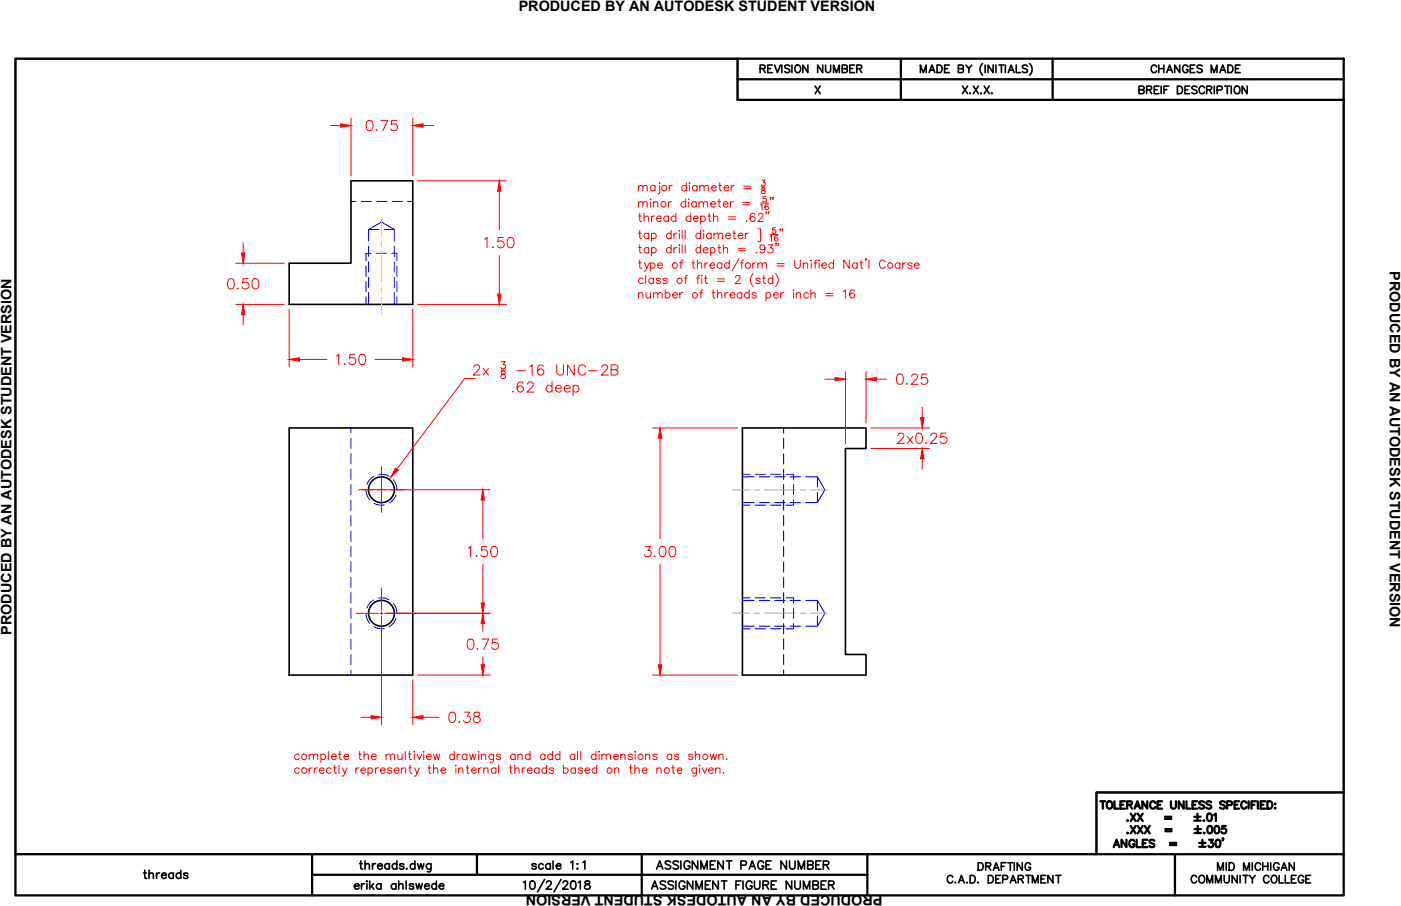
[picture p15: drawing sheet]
<svg xmlns="http://www.w3.org/2000/svg" width="432mm" height="279mm" viewBox="0 0 432 279" stroke-linecap="round" stroke-linejoin="round" font-family="sans-serif">
<defs><g id="words">
<g font-size="5.7">
<text x="233.5" y="23.6">REVISION NUMBER</text>
<text x="353.8" y="23.6">CHANGES MADE</text>
<text x="201.4" y="269.2">ASSIGNMENT PAGE NUMBER</text>
<text x="43.4" y="272">threads</text>
<text x="108.3" y="275.5">erika ahlswede</text>
<text x="200" y="275.5">ASSIGNMENT FIGURE NUMBER</text>
</g>
<g font-size="5.3">
<text x="350.3" y="30">BREIF DESCRIPTION</text>
<text x="300.6" y="269.5">DRAFTING</text>
<text x="374.3" y="269.5">MID MICHIGAN</text>
<text x="291" y="273.4">C.A.D. DEPARTMENT</text>
<text x="366.2" y="273.4">COMMUNITY COLLEGE</text>
</g>
<g font-size="4.4">
<text x="159.9" y="3.5">PRODUCED BY AN AUTODESK STUDENT VERSION</text>
<text x="428.3" y="83.7" transform="rotate(90 428.3 83.7)">PRODUCED BY AN AUTODESK STUDENT VERSION</text>
<text x="3.5" y="195.8" transform="rotate(-90 3.5 195.8)">PRODUCED BY AN AUTODESK STUDENT VERSION</text>
<text x="272" y="275.9" transform="rotate(180 272 275.9)">PRODUCED BY AN AUTODESK STUDENT VERSION</text>
</g>
</g></defs>
<!-- layer: OBJECT LINES -->
<g fill="none" stroke="#000" stroke-width=".5">
<path d="M4.8 18.1h222.5v12.7h186.8v213.6h-76.2v19h-333.1zM302.8 19.6a2.4 2.4 0 0 0 0 3.6M317.3 19.6a2.4 2.4 0 0 1 0 3.6M251.2 26.6l1.6 2.3M252.8 26.6l-1.6 2.3M283.7 22.4v-2.3l.9 2.3 .9-2.3v2.3M286.3 22.4l.9-2.3 .9 2.3M286.7 21.6h1.1M288.8 20.1h.8a1.25 1.25 0 0 1 .8 1.1 1.25 1.25 0 0 1-.8 1.2h-.8zM291.1 21.2h.9M292.6 20.1h-1.5v2.3h1.5M295.4 21.2l1.3-.1 .2-.4-.1-.4-1.4-.2v2.3h1a.61 .61 0 0 0 .6-.6 .61 .61 0 0 0-.6-.6"/>
<path d="M296.6 26.6l1.6 2.3M297.7 20.1l.9 1.1 .9-1.1M298.2 26.6l-1.6 2.3M298.6 21.2v1.2M299 28.7l-.1 .1h.2M300 26.6l1.6 2.3M301.6 26.6l-1.6 2.3M302.3 28.7l-.1 .1h.2M303.3 26.6l1.6 2.3M303.6 20.1v2.3M304.9 26.6l-1.6 2.3M305.7 28.7l-.1 .1h.2"/>
<path d="M306.1 20.1v2.3l-1.6-2.3v2.3M307 20.1v2.3M307.9 20.1h1.5M308.6 20.1v2.3M309.9 20.1v2.3M310.8 22.4l.8-2.3 .9 2.3M311.1 21.6h1.1M313.2 20.1v2.3h1.3M316.7 20.4a.88 .88 0 0 0-.9-.4 .88 .88 0 0 0-.7 .6l.2 .3 1.1 .5a.54 .54 0 0 1 0 .9 1.05 1.05 0 0 1-1.3-.2M108.2 55.8h19v38.1h-38.1v-12.7h19.1zM89.1 132h38.1v76.2h-38.1zM228.8 132h38.1v6.3h-6.3v63.5h6.3v6.4h-38.1z"/>
<path d="M110.8 266.3h.9M111.2 265.5v2l.1 .4 .5 .1M112.5 266.8l.6-.5 .6 .2 .1 1.5M112.5 265.5v2.5M114.8 266.3v1.7M115.8 266.3a.81 .81 0 0 0-1 .8M116.4 267.1h1.4a.78 .78 0 0 0-1.1-.7 .78 .78 0 0 0-.2 1.3 .76 .76 0 0 0 1.3 0M120 266.7a.81 .81 0 0 0-1.2-.1 .81 .81 0 0 0 0 1.2 .81 .81 0 0 0 1.2-.1M120 266.3v1.7M122.3 266.7a.81 .81 0 0 0-1.2-.1 .81 .81 0 0 0 0 1.2 .81 .81 0 0 0 1.2-.1M122.3 265.5v2.5M124.5 266.7a.76 .76 0 0 0-1.3 0l.1 .2 1.1 .4 .1 .4a.75 .75 0 0 1-1.3 0"/>
<path d="M125.3 267.8v.2l.2-.1M127.9 266.7a.81 .81 0 0 0-1.2-.1 .81 .81 0 0 0 0 1.2 .81 .81 0 0 0 1.2-.1M127.9 265.5v2.5M128.7 266.3l.5 1.7 .5-1.7 .5 1.7 .5-1.7M132.8 266.3v2a.67 .67 0 0 1-.4 .5 .67 .67 0 0 1-.7 0M132.8 266.7a.81 .81 0 0 0-1.2-.1 .81 .81 0 0 0 0 1.2 .81 .81 0 0 0 1.2-.1M161.3 272.2l.6-.5v2.5M163.6 271.8a.83 .83 0 0 1 1.2 .4 1.29 1.29 0 0 1-.8 2 1.61 1.61 0 0 1-.4-2.4zM165.3 266.7a.77 .77 0 0 0-1.4 0l.2 .2 1.1 .4 .1 .4a.76 .76 0 0 1-1.4 0M167.4 266.7a.81 .81 0 0 0-1.1-.1 .81 .81 0 0 0 0 1.2 .81 .81 0 0 0 1.1-.1M167.9 271.2l-2.2 3.9M168.5 272.3l.4-.6 .8 .1 .2 .4-.4 .8-1.2 1.2h1.7"/>
<path d="M169.6 266.7a.81 .81 0 0 0-1.2-.1 .81 .81 0 0 0 0 1.2 .81 .81 0 0 0 1.2-.1M169.6 266.3v1.7M170.5 265.5v2.5M171.4 267.1h1.5a.78 .78 0 0 0-1.1-.7 .78 .78 0 0 0-.2 1.3 .76 .76 0 0 0 1.3 0M172.9 271.2l-2.1 3.9M173.5 272.3l.5-.6 .7 .1 .3 .4-.4 .8-1.2 1.2h1.7M175.9 266l.6-.5v2.5M176.2 271.8a.84 .84 0 0 1 1.2 .4 1.29 1.29 0 0 1-.8 2 1.63 1.63 0 0 1-.4-2.4zM177.9 267.9h.2zM178 266.3v.3zM178.3 272.2l.6-.5v2.5M179.7 266l.6-.5v2.5"/>
<path d="M180.4 271.8a.52 .52 0 0 0 .3 .8 .91 .91 0 0 1 1 .4 .91 .91 0 0 1-.1 1.1l-.8 .1a.73 .73 0 0 1-.7-.8 .73 .73 0 0 1 .8-.6l.5-.2a.52 .52 0 0 0 .2-.8z"/>
<circle cx="117.6" cy="151" r="4"/>
<circle cx="117.6" cy="189.1" r="4"/>
</g>
<!-- layer: HIDDEN -->
<g fill="none" stroke="#00f" stroke-width=".31">
<path d="M108.2 62.1h1.6M111.3 62.1h3.2M113.6 70.8l4-2.3 3.9 2.3M113.6 76v3.1M114.4 78.1h-1.6v2.3M116 78.1h3.2M116.1 62.1h3.2M116.8 70.8h-3.2v3.6M118.4 70.8h3.1v3.6M120.7 78.1h1.6v2.3M120.9 62.1h3.1M121.5 76v3.1"/>
<path d="M125.6 62.1h1.6M112.8 82v3.2M112.8 86.8v3.2M112.8 91.6v2.3M113.6 80.7v3.2M113.6 85.5v3.2M113.6 90.3v3.6M121.5 80.7v3.2M121.5 85.5v3.2M121.5 90.3v3.6M122.3 82v3.2M122.3 86.8v3.2"/>
<path d="M122.3 91.6v2.3M108.2 132v1.6M108.2 135.1v3.2M108.2 139.9v3.2M241.5 132v1.6M241.5 135.1v3.2M241.5 139.9v3.2M108.2 144.7v3.1M108.2 149.4v3.2M108.2 154.2v3.2M108.2 159v3.1M112.8 151a4.6 4.6 0 0 0 1.1 3.1"/>
<path d="M115.2 146.9a4.7 4.7 0 0 0-2.1 2.5M115.2 155.2a4.6 4.6 0 0 0 3.2 .5M116.7 146.3a4.7 4.7 0 0 1 3.3 .6M121.2 148a4.7 4.7 0 0 1 1.1 3M122 152.6a4.7 4.7 0 0 1-2 2.6M228.8 146.3h2.3M228.8 155.8h2.3M228.8 147.1h3.6M228.8 155h3.6M232.7 146.3h3.2M232.7 155.8h3.2M234 147.1h3.2"/>
<path d="M234 155h3.2M237.5 146.3h3.2M237.5 155.8h3.2M238.8 147.1h3.2M238.8 155h3.2M241.5 144.7v3.1M241.5 149.4v3.2M241.5 154.2v3.2M241.5 159v3.1M242.3 146.3h2.3v1.5M243.6 147.1h3.1M243.6 155h3.1"/>
<path d="M244.6 154.2v1.6h-2.3M244.6 149.4v3.2M248.3 147.1h3.6v3.1M251.9 151.8v3.2h-3.6M251.9 147.1l2.3 3.9-2.3 4M108.2 163.7v3.2M108.2 168.5v3.2M108.2 173.3v3.1M108.2 178v3.2M241.5 163.7v3.2M241.5 168.5v3.2M241.5 173.3v3.1"/>
<path d="M241.5 178v3.2M108.2 182.8v3.2M108.2 187.5v3.2M108.2 192.3v3.2M108.2 197.1v3.1M112.8 189.1a4.6 4.6 0 0 0 1.1 3.1M115.2 185a4.8 4.8 0 0 0-2.1 2.5M115.2 193.3a4.6 4.6 0 0 0 3.2 .5M116.7 184.4a4.7 4.7 0 0 1 3.3 .6M121.2 186.1a4.6 4.6 0 0 1 1.1 3M122 190.7a4.7 4.7 0 0 1-2 2.6M228.8 184.4h2.3"/>
<path d="M228.8 193.9h2.3M228.8 185.2h3.6M228.8 193.1h3.6M232.7 184.4h3.2M232.7 193.9h3.2M234 185.2h3.2M234 193.1h3.2M237.5 184.4h3.2M237.5 193.9h3.2M238.8 185.2h3.2M238.8 193.1h3.2M241.5 182.8v3.2"/>
<path d="M241.5 187.5v3.2M241.5 192.3v3.2M241.5 197.1v3.1M242.3 184.4h2.3v1.6M243.6 185.2h3.1M243.6 193.1h3.1M244.6 192.3v1.6h-2.3M244.6 187.5v3.2M248.3 185.2h3.6v3.1M251.9 189.9v3.2h-3.6M251.9 185.2l2.3 3.9-2.3 4M108.2 201.8v3.2"/>
<path d="M108.2 206.6v1.6M241.5 201.8v3.2M241.5 206.6v1.6"/>
</g>
<!-- layer: CENTERLINE -->
<g fill="none" stroke="#0f0" stroke-width=".31">
<path d="M117.6 67.7v5.1M117.6 74.4v1.6M117.6 77.6v9.5M117.6 88.7v1.6M117.6 91.8v5.1M225.8 151h5.1M232.4 151h1.6M235.6 151h9.5M246.7 151h1.6M249.9 151h5.1M225.8 189.1h5.1M232.4 189.1h1.6"/>
<path d="M235.6 189.1h9.5M246.7 189.1h1.6M249.9 189.1h5.1"/>
</g>
<!-- layer: DIMENSIONS -->
<g fill="none" stroke="#f00" stroke-width=".31">
<path d="M101.8 38.7h3.2M108.2 36.4v17.9M113.3 37.3a1.04 1.04 0 0 1 1.5 .4 2.65 2.65 0 0 1-.3 2.5 1.04 1.04 0 0 1-1.5-.5 2.65 2.65 0 0 1 .3-2.4zM116 40l-.1 .2h.3M117.4 37.1h2.1l-1.5 3.2M122.2 37.1h-1.5l-.1 1.4a1.12 1.12 0 0 1 1.7 0 1.12 1.12 0 0 1-.3 1.7 1.12 1.12 0 0 1-1.6-.5M127.2 36.4v17.9M130.4 38.7h3.2M128.7 55.8h27.5M153.9 58.9v12M196.8 57.7l.6-.5 .6 .1 .1 1.6M196.8 57.2v1.7"/>
<path d="M198.1 57.7l.6-.5 .6 .1 .2 1.6M201.9 57.6a.81 .81 0 0 0-1.2-.2 .81 .81 0 0 0 0 1.2 .81 .81 0 0 0 1.2-.1M201.9 57.2v1.7M203.3 56.3v.3zM203.3 57.2v2.1l-.1 .3-.5 .1M206.2 57.2v1.7M207.2 57.2a.82 .82 0 0 0-1 .7M211.6 57.6a.81 .81 0 0 0-1.2-.2 .81 .81 0 0 0 0 1.2 .81 .81 0 0 0 1.2-.1M211.6 56.3v2.6M212.5 56.3v.3zM212.5 57.2v1.7M214.8 57.6a.81 .81 0 0 0-1.2-.2 .81 .81 0 0 0 0 1.2 .81 .81 0 0 0 1.2-.1"/>
<path d="M214.8 57.2v1.7M215.7 57.7l.6-.5 .6 .1 .1 1.6M215.7 57.2v1.7M217 57.7l.6-.5 .6 .1 .1 1.6M219.3 57.9h1.5a.78 .78 0 0 0-1.1-.6 .78 .78 0 0 0-.3 1.2 .77 .77 0 0 0 1.4 0M221.5 57.2h.8M221.8 56.3v2.1l.2 .4 .5 .1M223.2 57.9h1.4a.78 .78 0 0 0-1.1-.6 .78 .78 0 0 0-.2 1.2 .77 .77 0 0 0 1.3 0M225.4 57.2v1.7M226.3 57.2a.84 .84 0 0 0-.9 .7M229.2 57.4h2.2M229.2 58.2h2.2"/>
<path d="M234.7 57.6h1.1M234.8 55.5h1l-.5 .7a.59 .59 0 0 1 .4 1 .59 .59 0 0 1-1-.2M234.8 58v.5l.8 .3 .2 .3a.59 .59 0 0 1-.5 .6 .59 .59 0 0 1-.6-.6l1.1-.8-.1-.3zM74.9 74.8v3.2M149.4 73.8l.7-.6v3.2M151.9 76.1v.3l.2-.1M153.9 78.8v11.9M155.1 73.2h-1.5l-.2 1.4a1.12 1.12 0 0 1 1.7 0 1.12 1.12 0 0 1-.2 1.7 1.12 1.12 0 0 1-1.6-.5M156.8 73.4a1.02 1.02 0 0 1 1.5 .4 2.67 2.67 0 0 1-.3 2.5 1.04 1.04 0 0 1-1.5-.5 2.58 2.58 0 0 1 .3-2.4zM196.8 62.7l.6-.5 .6 .1 .1 1.6M196.8 62.2v1.7M196.8 66.6h.9"/>
<path d="M196.8 71.9h.9M196.8 76.3h.9M197.2 65.8v2l.1 .4 .5 .1M197.2 71.1v2l.1 .4 .5 .1M197.2 75.5v2l.1 .4 .5 .1M198.1 62.7l.6-.5 .6 .1 .2 1.6M198.5 67.1l.6-.5 .6 .1 .1 1.6M198.5 65.8v2.5M200 72.3a.81 .81 0 0 0-1.2-.1 .81 .81 0 0 0 0 1.2 .81 .81 0 0 0 1.2-.2M200 76.7a.81 .81 0 0 0-1.2-.1 .81 .81 0 0 0 0 1.2 .81 .81 0 0 0 1.2-.1M200 71.9v1.7M200 76.3v1.7"/>
<path d="M200.6 61.3v.3zM200.6 62.2v1.7M200.8 72.3a.81 .81 0 0 1 1.2-.1 .81 .81 0 0 1 0 1.2 .81 .81 0 0 1-1.2-.2M200.8 76.7a.81 .81 0 0 1 1.2-.1 .81 .81 0 0 1 0 1.2 .81 .81 0 0 1-1.2-.1M200.8 66.6v1.7M200.8 71.9v2.5M200.8 76.3v2.6M201.4 62.7l.6-.5 .6 .1 .1 1.6M201.4 62.2v1.7M201.8 66.6a.84 .84 0 0 0-1 .8M202.4 67.4h1.4a.78 .78 0 0 0-1.1-.7 .78 .78 0 0 0-.2 1.3 .77 .77 0 0 0 1.3 0M206 67a.81 .81 0 0 0-1.2-.1 .81 .81 0 0 0 0 1.2 .81 .81 0 0 0 1.2-.1"/>
<path d="M206 62.2v1.7M206 66.6v1.7M206.9 72.3a.81 .81 0 0 0-1.2-.1 .81 .81 0 0 0 0 1.2 .81 .81 0 0 0 1.2-.2M206.9 76.7a.81 .81 0 0 0-1.2-.1 .81 .81 0 0 0 0 1.2 .81 .81 0 0 0 1.2-.1M206.9 71.1v2.5M206.9 75.5v2.5M207 62.2a.82 .82 0 0 0-1 .7M207.7 71.9v1.7M207.7 76.3v1.7M208.3 67a.81 .81 0 0 0-1.2-.1 .81 .81 0 0 0 0 1.2 .81 .81 0 0 0 1.2-.1M208.3 65.8v2.5M208.7 71.9a.82 .82 0 0 0-1 .7"/>
<path d="M208.7 76.3a.82 .82 0 0 0-1 .8M209.4 71.1v.2zM209.4 75.5v.2zM209.4 71.9v1.7M209.4 76.3v1.7M210.2 71.1v2.5M210.2 75.5v2.5M211.2 71.1v2.5M211.2 75.5v2.5M211.3 62.6a.81 .81 0 0 0-1.2-.2 .81 .81 0 0 0 0 1.2 .81 .81 0 0 0 1.2-.1M211.3 61.3v2.6M212.3 61.3v.3z"/>
<path d="M212.3 62.2v1.7M212.9 67a.81 .81 0 0 0-1.2-.1 .81 .81 0 0 0 0 1.2 .81 .81 0 0 0 1.2-.1M212.9 65.8v2.5M213.7 67.4h1.5a.78 .78 0 0 0-1.1-.7 .78 .78 0 0 0-.2 1.3 .76 .76 0 0 0 1.3 0M214.6 62.6a.81 .81 0 0 0-1.2-.2 .81 .81 0 0 0 0 1.2 .81 .81 0 0 0 1.2-.1M214.6 62.2v1.7M215.4 62.7l.6-.5 .6 .1 .2 1.6M215.4 62.2v1.7M215.9 67a.81 .81 0 0 1 1.2-.1 .81 .81 0 0 1 0 1.2 .81 .81 0 0 1-1.2-.1M215.9 72.3a.81 .81 0 0 0-1.2-.1 .81 .81 0 0 0 0 1.2 .81 .81 0 0 0 1.2-.2M215.9 76.7a.81 .81 0 0 0-1.2-.1 .81 .81 0 0 0 0 1.2 .81 .81 0 0 0 1.2-.1M215.9 66.6v2.6"/>
<path d="M215.9 71.1v2.5M215.9 75.5v2.5M216.8 62.7l.6-.5 .6 .1 .1 1.6M216.8 77.1h1.4a.78 .78 0 0 0-1.1-.7 .78 .78 0 0 0-.2 1.3 .77 .77 0 0 0 1.3 0M216.9 71.1v.2zM216.9 71.9v1.7M218.2 66.6h.9M218.6 65.8v2l.1 .4 .5 .1M218.9 76.7a.81 .81 0 0 1 1.2-.1 .81 .81 0 0 1 0 1.2 .81 .81 0 0 1-1.2-.1M218.9 76.3v2.6M219.1 62.9h1.4a.78 .78 0 0 0-1.1-.6 .78 .78 0 0 0-.2 1.2 .77 .77 0 0 0 1.3 0M219.2 72.3a.81 .81 0 0 0-1.2-.1 .81 .81 0 0 0 0 1.2 .81 .81 0 0 0 1.2-.2"/>
<path d="M219.2 71.9v1.7M219.9 67.1l.6-.5 .6 .1 .1 1.6M219.9 65.8v2.5M220 72.4l.6-.5 .6 .1 .2 1.6M220 71.9v1.7M221.2 62.2h.9M221.2 76.3h.9M221.4 72.4l.6-.5 .6 .1 .1 1.6M221.6 61.3v2.1l.1 .4 .5 .1M221.6 75.5v2l.1 .4 .5 .1M222.9 62.9h1.5a.78 .78 0 0 0-1.1-.6 .78 .78 0 0 0-.2 1.2 .77 .77 0 0 0 1.3 0M222.9 76.8l.6-.5 .6 .2 .2 1.5"/>
<path d="M222.9 75.5v2.5M223.7 72.6h1.4a.78 .78 0 0 0-1.1-.6 .78 .78 0 0 0-.2 1.2 .76 .76 0 0 0 1.3 0M224.5 66.9h2.2M224.5 67.6h2.2M225.1 62.2v1.7M225.8 71.9h.9M226.1 62.2a.84 .84 0 0 0-1 .7M226.2 71.1v2l.1 .4 .5 .1M227.5 72.6h1.5a.78 .78 0 0 0-1.1-.6 .78 .78 0 0 0-.3 1.2 .77 .77 0 0 0 1.4 0M227.5 76.6h2.2M227.5 77.3h2.2M227.8 79.7l-2.2 3.9"/>
<path d="M229 62.4h2.2M229 63.2h2.2M229.7 71.9v1.7M230.1 68.1l-.1 .1h.2M230.7 71.9a.82 .82 0 0 0-1 .7M232.6 66.1a.74 .74 0 0 0-1.1-.2 1.45 1.45 0 0 0 .5 2.4 .79 .79 0 0 0 .7-.8 .79 .79 0 0 0-.7-.8 .79 .79 0 0 0-.8 .8M233.1 77.8l-.1 .1h.2M233.6 70.6h.8v3.8h-.8M233.7 66.4l.2-.5 .8-.1 .3 .2 .2 .5-1.6 1.8h1.7M234.4 63.2l.4-.3v1.8M234.4 62.6h2.5M235.8 76.3a.79 .79 0 0 1-1.1 .7 .79 .79 0 0 1-.3-1.2 .79 .79 0 0 1 1.2 .1 1.78 1.78 0 0 1-.6 2.1l-.6-.1-.1-.2"/>
<path d="M236.1 60.5h-.9l-.1 .8a.63 .63 0 0 1 1 0 .63 .63 0 0 1-.1 .9 .63 .63 0 0 1-.9-.2M236.2 65.4h-.2h.2l-.2 .6M236.8 63.2l-.1-.2a.87 .87 0 0 0-1 .6 .87 .87 0 0 0 .6 1.1 .55 .55 0 0 0 .6-.5 .55 .55 0 0 0-.5-.6 .55 .55 0 0 0-.6 .5M236.8 75.5h1.4l-.8 1a.85 .85 0 0 1 .7 1.3 .85 .85 0 0 1-1.5-.3M237 65.4h-.3h.3l-.3 .6M237.3 73l.5-.4v1.8M237.3 72.3h2.5M237.6 61h-.2h.2l-.2 .6M238.4 61h-.3h.3l-.3 .6M239 70.3h-.9v.7a.63 .63 0 0 1 .9 0 .63 .63 0 0 1-.1 .9 .63 .63 0 0 1-.9-.2M239.3 75.1h-.3h.3l-.3 .6M239.7 72.9l-.1-.2a.87 .87 0 0 0-1 .6 .87 .87 0 0 0 .6 1.1 .55 .55 0 0 0 .6-.5 .55 .55 0 0 0-.5-.6 .55 .55 0 0 0-.6 .5"/>
<path d="M240 75.1h-.3h.3l-.3 .6M240.5 70.7h-.2h.2l-.2 .6M241.3 70.7h-.3h.3l-.3 .6M267 79.9h-.3h.3l-.3 .6M70.6 86.1a1.02 1.02 0 0 1 1.5 .4 2.64 2.64 0 0 1-.3 2.5 1.03 1.03 0 0 1-1.5-.5 2.58 2.58 0 0 1 .3-2.4zM72.7 93.9h14.9M72.7 81.2h14.9M73.3 88.8v.3l.1-.1M74.9 97v3.2M76.5 85.9h-1.6l-.1 1.4a1.12 1.12 0 0 1 1.7 0 1.12 1.12 0 0 1-.2 1.7 1.12 1.12 0 0 1-1.7-.5M78.1 86.1a1.02 1.02 0 0 1 1.5 .4 2.59 2.59 0 0 1-.3 2.5 1.04 1.04 0 0 1-1.5-.5 2.66 2.66 0 0 1 .3-2.4zM89.1 95.4v17.7"/>
<path d="M127.2 95.4v17.7M128.7 93.9h27.5M196.8 90.7l.6-.5 .6 .2 .1 1.5M196.8 90.2v1.7M196.8 81.1h.9M197.2 80.2v2.1l.1 .3 .5 .2M198.3 86.1a.81 .81 0 0 0-1.2-.1 .81 .81 0 0 0 0 1.2 .81 .81 0 0 0 1.2-.1M198.6 81.1l.7 1.7 .8-1.7M199 84.9v2.6M199.1 90.2l.1 1.6 .6 .1 .6-.4M199.3 82.8l-.3 .7-.5 .1M200.4 81.4a.81 .81 0 0 1 1.2-.1 .81 .81 0 0 1 0 1.2 .81 .81 0 0 1-1.2-.1"/>
<path d="M200.4 81.1v2.5M200.4 90.2v1.7M201.4 86.1a.81 .81 0 0 0-1.2-.1 .81 .81 0 0 0 0 1.2 .81 .81 0 0 0 1.2-.1M201.4 90.7l.6-.5 .6 .2 .1 1.5M201.4 85.8v1.7M201.4 90.2v1.7M202.7 81.8h1.5a.78 .78 0 0 0-1.1-.7 .78 .78 0 0 0-.2 1.3 .76 .76 0 0 0 1.3 0M202.7 90.7l.6-.5 .6 .2 .2 1.5M203.6 86.1a.77 .77 0 0 0-1.4 0l.2 .3 1.1 .3 .1 .4a.76 .76 0 0 1-1.4 0M205 90.6a.81 .81 0 0 1 1.2-.1 .81 .81 0 0 1 0 1.2 .81 .81 0 0 1-1.2-.1M205 89.4v2.5M205.6 86.1a.76 .76 0 0 0-1.3 0l.1 .3 1.1 .3 .1 .4a.75 .75 0 0 1-1.3 0"/>
<path d="M207.3 91h1.5a.78 .78 0 0 0-1.1-.7 .78 .78 0 0 0-.2 1.3 .77 .77 0 0 0 1.3 0M209.5 81.1h.9M209.5 90.2v1.7M210.5 80.2l-.5 .1-.1 .4v2.1M210.5 90.2a.83 .83 0 0 0-1 .8M211 85.8h.8M211.9 84.9l-.5 .1-.1 .4v2.1M213.3 81.1h.8M213.6 80.2v2.1l.1 .3 .5 .2M214.7 85.8h.9M214.9 81.5l.7-.4 .6 .1 .1 1.6M214.9 80.2v2.6"/>
<path d="M215.7 84.9l-.5 .1-.1 .4v2.1M215.7 90.2h.8M216.3 84.9v.3zM216.3 85.8v1.7M216.6 89.4l-.4 .1-.2 .4v2M217.1 85.8h.9M217.3 81.1v1.7M217.5 84.9v2.1l.1 .3 .5 .2M218.2 81.1a.81 .81 0 0 0-.9 .7M218.8 81.8h1.5a.78 .78 0 0 0-1.1-.7 .78 .78 0 0 0-.3 1.3 .76 .76 0 0 0 1.4 0M219.4 90.2h.9M219.8 89.4v2.1l.1 .3 .5 .1"/>
<path d="M221.1 90.7l.6-.5 .6 .2 .2 1.5M221.1 86h2.2M221.1 86.7h2.2M221.1 89.4v2.5M222.5 81.4a.81 .81 0 0 0-1.2-.1 .81 .81 0 0 0 0 1.2 .81 .81 0 0 0 1.2-.1M222.5 81.1v1.7M223.4 90.2v1.7M224.4 90.2a.84 .84 0 0 0-1 .8M224.7 81.4a.81 .81 0 0 0-1.1-.1 .81 .81 0 0 0 0 1.2 .81 .81 0 0 0 1.1-.1M224.7 80.2v2.6M225 91h1.4a.78 .78 0 0 0-1.1-.7 .78 .78 0 0 0-.2 1.3 .77 .77 0 0 0 1.3 0M226.7 85.5l.5-.6 .7 .1 .2 .4-.3 .9-1.2 1.2h1.7"/>
<path d="M228.3 81.1h.8M228.6 90.6a.81 .81 0 0 0-1.2-.1 .81 .81 0 0 0 0 1.2 .81 .81 0 0 0 1.2-.1M228.6 90.2v1.7M229.2 80.2l-.5 .1-.1 .4v2.1M230.9 90.6a.81 .81 0 0 0-1.2-.1 .81 .81 0 0 0 0 1.2 .81 .81 0 0 0 1.2-.1M230.9 89.4v2.5M232 81.1v1.7M232.1 84.4a2.61 2.61 0 0 0 0 3.9M233 81.1a.81 .81 0 0 0-1 .7M233.1 90.6a.76 .76 0 0 0-1.3 0l.1 .3 1.1 .3 .1 .4a.77 .77 0 0 1-1.3 0M233.6 81.5l.6-.4 .6 .1 .1 1.6M233.6 81.1v1.7"/>
<path d="M234.3 86.1a.77 .77 0 0 0-1.3 0l.1 .3 1.1 .3 .1 .4a.76 .76 0 0 1-1.3 0M234.9 81.5l.6-.4 .6 .1 .1 1.6M235 85.8h.9M235.4 84.9v2.1l.1 .3 .5 .2M236.1 90.6a.81 .81 0 0 1 1.2-.1 .81 .81 0 0 1 0 1.2 .81 .81 0 0 1-1.2-.1M236.1 90.2v2.6M238.2 86.1a.81 .81 0 0 0-1.2-.1 .81 .81 0 0 0 0 1.2 .81 .81 0 0 0 1.2-.1M238.2 84.9v2.6M238.4 91h1.5a.78 .78 0 0 0-1.1-.7 .78 .78 0 0 0-.3 1.3 .77 .77 0 0 0 1.4 0M239 84.4a2.61 2.61 0 0 1 0 3.9M239.5 81.3h2.2M239.5 82h2.2"/>
<path d="M240.6 90.2v1.7M241.6 90.2a.84 .84 0 0 0-1 .8M244.6 89.4v.2zM244.6 90.2v1.7M245 80.2v1.8a.85 .85 0 0 0 .8 .8 .85 .85 0 0 0 .8-.8v-1.8M245.4 90.7l.6-.5 .6 .2 .2 1.5M245.4 90.2v1.7M247.6 81.5l.6-.4 .6 .1 .1 1.6M247.6 81.1v1.7M249.2 90.6a.81 .81 0 0 0-1.2-.1 .81 .81 0 0 0 0 1.2 .81 .81 0 0 0 1.2-.1M249.9 80.3h.2zM249.9 90.7l.6-.5 .6 .2 .1 1.5"/>
<path d="M249.9 89.4v2.5M250 81.1v1.7M250.9 81.1h.8M251.8 80.2l-.4 .1-.2 .4v2.1M252.4 80.2v.3zM252.4 81.1v1.7M253.3 81.8h1.4a.78 .78 0 0 0-1.1-.7 .78 .78 0 0 0-.2 1.3 .76 .76 0 0 0 1.3 0M254.5 90.5h2.2M254.5 91.2h2.2M256.9 81.4a.81 .81 0 0 0-1.2-.1 .81 .81 0 0 0 0 1.2 .81 .81 0 0 0 1.2-.1M256.9 80.2v2.6M259.9 89.9l.7-.5v2.5"/>
<path d="M261.8 80.2v2.6l-1.7-2.6v2.6M263.3 89.8a.74 .74 0 0 0-1.1-.3 1.45 1.45 0 0 0 .5 2.4 .79 .79 0 0 0 .8-.8 .79 .79 0 0 0-.8-.7 .79 .79 0 0 0-.8 .7M264.2 81.4a.81 .81 0 0 0-1.2-.1 .81 .81 0 0 0 0 1.2 .81 .81 0 0 0 1.2-.1M264.2 81.1v1.7M265 81.1h.9M265.4 80.2v2.1l.1 .3 .5 .2M267.8 80.2v2.6M272.9 80.8a.94 .94 0 0 0-1.1-.6 .94 .94 0 0 0-.7 1v.6a.94 .94 0 0 0 .7 1 .94 .94 0 0 0 1.1-.7M277.4 81.4a.82 .82 0 0 0-1.2-.1 .82 .82 0 0 0 0 1.2 .82 .82 0 0 0 1.2-.1M277.4 81.1v1.7M278.2 81.1v1.7M279.2 81.1a.81 .81 0 0 0-1 .7"/>
<path d="M281.1 81.4a.77 .77 0 0 0-1.3 0l.1 .3 1.1 .3 .1 .4a.77 .77 0 0 1-1.3 0M281.8 81.8h1.5a.82 .82 0 0 0-.9-.7 .82 .82 0 0 0-.7 .9 .82 .82 0 0 0 .7 .8l.9-.4M92.3 110.8h8.4M103.6 109.9l.8-.6v3.1M106.2 112.1v.3l.2-.1M109.4 109.3h-1.5l-.2 1.3a1.12 1.12 0 0 1 1.7 0 1.12 1.12 0 0 1-.2 1.7 1.12 1.12 0 0 1-1.6-.5M111 109.4a1.02 1.02 0 0 1 1.6 .5 2.58 2.58 0 0 1-.3 2.4 1.02 1.02 0 0 1-1.6-.5 2.66 2.66 0 0 1 .3-2.4zM115.6 110.8h8.4M146 113.3l.2-.5 .4-.3 .9 .2a.73 .73 0 0 1 .2 1l-1.8 2h2.1M146.4 116.7h-3.2l-20.9 28M148.9 113.6l1.7 2.1M150.6 113.6l-1.7 2.1"/>
<path d="M154.3 114.1h1.5M154.5 111.5h1.2l-.6 .9a.74 .74 0 0 1 .5 1.1 .74 .74 0 0 1-1.3-.2M154.5 114.6v.6l.7 .2a.64 .64 0 0 1 .6 .6 .64 .64 0 0 1-.5 .7l-.8-.1-.2-.3a1.11 1.11 0 0 1 1.3-1.1l.1-.4a.84 .84 0 0 0-1.2-.2zM159.3 114.3h2.7M161.2 118.2a.93 .93 0 0 0-1.3-.3 1.89 1.89 0 0 0 .4 3 .99 .99 0 0 0 1.1-.9 .99 .99 0 0 0-.9-1 .99 .99 0 0 0-1.1 .9M162.6 118.5l.1-.4 .5-.3 .9 .1a.71 .71 0 0 1 .1 1.1l-1.8 1.9h2.1M163.3 113.1l.7-.6v3.2M167.5 113a.93 .93 0 0 0-1.4-.3 2.44 2.44 0 0 0 0 2.8 .99 .99 0 0 0 1.5-.4 .99 .99 0 0 0-.7-1.4 .99 .99 0 0 0-1.2 .9M170.1 119.3a1.02 1.02 0 0 0-1.5-.2 1.02 1.02 0 0 0 0 1.5 1.02 1.02 0 0 0 1.5-.1M170.1 117.8v3.1M171.2 119.7h1.8a.98 .98 0 0 0-1.4-.8 .98 .98 0 0 0-.3 1.6 .97 .97 0 0 0 1.7 0M171.6 112.5v2.3a1.07 1.07 0 0 0 1 .9 1.07 1.07 0 0 0 1.1-.9v-2.3"/>
<path d="M173.9 119.7h1.8a.98 .98 0 0 0-1.4-.8 .98 .98 0 0 0-.2 1.6 .97 .97 0 0 0 1.6 0M176.6 119.3a1.01 1.01 0 0 1 1.5-.2 1.01 1.01 0 0 1 0 1.5 1.01 1.01 0 0 1-1.5-.1M176.6 118.8v3.2M177 112.5v3.2l-2.1-3.2v3.2M180.5 113.3a1.16 1.16 0 0 0-1.3-.8 1.16 1.16 0 0 0-1 1.2 1.38 1.38 0 0 0 .3 1.5 1.38 1.38 0 0 0 1.5 .3l.5-.6M181.4 114.3h2.7M185.5 113.3l.1-.5 .5-.3 .9 .2a.72 .72 0 0 1 .1 1l-1.8 2h2.1M188.4 114l1.8-.1a.73 .73 0 0 0 0-1.2l-1.8-.2v3.2h1.3a.83 .83 0 0 0 .8-.8 .83 .83 0 0 0-.8-.9M254.2 116.9h3.2M260.6 114.6v22.2M266.9 114.6v15.9M270.1 116.9h3.2"/>
<path d="M276.8 115.5a1.04 1.04 0 0 1 1.5 .5 2.64 2.64 0 0 1-.3 2.4 1.04 1.04 0 0 1-1.6-.5 2.65 2.65 0 0 1 .4-2.4zM279.5 118.2l-.2 .2h.3M281 116.1l.1-.4 .5-.4 .9 .2a.73 .73 0 0 1 .1 1.1l-1.8 1.9h2.2M285.7 115.3h-1.5l-.2 1.4a1.12 1.12 0 0 1 1.7 0 1.12 1.12 0 0 1-.2 1.7 1.12 1.12 0 0 1-1.6-.5M158 120.6l-.1 .2h.3M201.1 132h26.2M203.4 135.1v31M268.4 132h18.1M268.4 138.3h18.1M276.8 134.3l.1-.4 .5-.3 .9 .1a.71 .71 0 0 1 .1 1.1l-1.8 1.9h2.1M279.6 134.6l1.7 2.1M281.3 134.6l-1.7 2.1"/>
<path d="M282.7 133.7a1.02 1.02 0 0 1 1.5 .5 2.58 2.58 0 0 1-.3 2.4 1.04 1.04 0 0 1-1.5-.5 2.66 2.66 0 0 1 .3-2.4zM284.2 125.6v3.2M285.4 136.4l-.2 .2h.3M286.9 134.3l.2-.4 .4-.3 .9 .1a.72 .72 0 0 1 .2 1.1l-1.9 1.9h2.2M291.6 133.6h-1.5l-.2 1.3a1.12 1.12 0 0 1 1.7 0 1.12 1.12 0 0 1-.2 1.7 1.12 1.12 0 0 1-1.6-.5M110.6 151h40.5M117.6 144v14.1M148.8 154.2v11.9M284.2 141.5v3.2M144.3 169.1l.7-.6v3.2M146.9 171.4l-.2 .1 .2 .2 .1-.2M148.8 174.1v11.9"/>
<path d="M150 168.5h-1.5l-.1 1.4a1.12 1.12 0 0 1 1.7-.1 1.12 1.12 0 0 1-.3 1.7 1.12 1.12 0 0 1-1.6-.4M151.7 168.6a1.04 1.04 0 0 1 1.5 .5 2.62 2.62 0 0 1-.3 2.4 1.02 1.02 0 0 1-1.5-.4 2.62 2.62 0 0 1 .3-2.5zM198.9 168.5h1.7l-.9 1.2a1.06 1.06 0 0 1 .9 1.5 1.06 1.06 0 0 1-1.7 .3l-.3-.4M201.8 171.4l-.2 .1 .2 .2 .1-.2M203.4 174v31M203.6 168.6a1.04 1.04 0 0 1 1.5 .5 2.62 2.62 0 0 1-.3 2.4 1.01 1.01 0 0 1-1.5-.4 2.58 2.58 0 0 1 .3-2.5zM206.6 168.6a1.04 1.04 0 0 1 1.5 .5 2.62 2.62 0 0 1-.3 2.4 1.02 1.02 0 0 1-1.5-.4 2.62 2.62 0 0 1 .3-2.5zM109.8 189.1h6.8M117.1 189.1h.9M117.6 181.3v6.9M117.6 188.7v.9M117.6 190.1v33.4"/>
<path d="M118.5 189.1h32.6M144.4 197.2a1.04 1.04 0 0 1 1.5 .5 2.62 2.62 0 0 1-.3 2.4 1.02 1.02 0 0 1-1.5-.5 2.62 2.62 0 0 1 .3-2.4zM147.2 199.9v.3l.1-.1M148.5 197.1h2.1l-1.5 3.1M148.8 192.3v2.4M153.4 197.1h-1.6l-.1 1.3a1.12 1.12 0 0 1 1.7 0 1.12 1.12 0 0 1-.2 1.7 1.12 1.12 0 0 1-1.7-.5M127.2 209.7v13.8M128.7 208.2h22.4M138.8 219.8a1.04 1.04 0 0 1 1.5 .4 2.64 2.64 0 0 1-.3 2.5 1.03 1.03 0 0 1-1.5-.5 2.6 2.6 0 0 1 .3-2.4zM143.2 219.6h1.6l-.9 1.2a1.07 1.07 0 0 1 1 1.5 1.07 1.07 0 0 1-1.7 .4l-.3-.5M146.2 219.8a.64 .64 0 0 0 .3 1 1.18 1.18 0 0 1 1.2 .4 1.18 1.18 0 0 1 .2 1.3 1.13 1.13 0 0 1-1.3 .3 1.13 1.13 0 0 1-.7-1.1 1.82 1.82 0 0 1 1.8-1l.2-.6a1.19 1.19 0 0 0-1.7-.3zM148.8 202.6v2.4"/>
<path d="M201.1 208.2h26.2M92.2 232.9a.81 .81 0 0 0-1.1-.1 .81 .81 0 0 0 0 1.2 .81 .81 0 0 0 1.1-.1M92.2 237.2a.81 .81 0 0 0-1.1-.2 .81 .81 0 0 0 0 1.2 .81 .81 0 0 0 1.1-.1M95.3 233.1l.6-.5 .6 .1 .1 1.6M95.3 232.6v1.7M95.3 236.8v1.7M96.2 236.8a.81 .81 0 0 0-.9 .7M96.6 233.1l.6-.5 .6 .1 .1 1.6M96.8 236.8v1.7M97.8 236.8a.8 .8 0 0 0-1 .7M98.4 237.5h1.5a.78 .78 0 0 0-1.1-.6 .78 .78 0 0 0-.3 1.2 .76 .76 0 0 0 1.4 0M98.9 232.9a.81 .81 0 0 1 1.2-.1 .81 .81 0 0 1 0 1.2 .81 .81 0 0 1-1.2-.1"/>
<path d="M98.9 232.6v2.5M101.2 231.7v2.6M102 237.2a.81 .81 0 0 0-1.1-.2 .81 .81 0 0 0 0 1.2 .81 .81 0 0 0 1.1-.1M102.2 233.3h1.4a.78 .78 0 0 0-1.1-.7 .78 .78 0 0 0-.2 1.3 .77 .77 0 0 0 1.3 0M102.8 236.8h.8M103.1 236v2l.2 .4 .4 .1M104.3 232.6h.9M104.5 236v2.5M104.7 231.7v2.1l.1 .3 .5 .2M105.6 236.8l.7 1.7 .7-1.7M106 233.3h1.5a.78 .78 0 0 0-1.1-.7 .78 .78 0 0 0-.2 1.3 .76 .76 0 0 0 1.3 0M106.3 238.5l-.4 .7-.5 .1"/>
<path d="M109.7 236.8v1.7M110.5 232.6h.9M110.6 236.8a.81 .81 0 0 0-.9 .7M110.9 231.7v2.1l.1 .3 .5 .2M111.2 221.2h3.2M111.2 237.5h1.5a.78 .78 0 0 0-1.1-.6 .78 .78 0 0 0-.2 1.2 .77 .77 0 0 0 1.3 0M112.2 233.1l.6-.5 .6 .1 .1 1.6M112.2 231.7v2.6M113.4 237.2a.82 .82 0 0 1 1.2-.2 .82 .82 0 0 1 0 1.3 .82 .82 0 0 1-1.2-.2M113.4 236.8v2.5M114.5 233.3h1.5a.78 .78 0 0 0-1.2-.7 .78 .78 0 0 0-.2 1.3 .76 .76 0 0 0 1.4 0M115.7 236.8v1.7"/>
<path d="M116.7 236.8a.8 .8 0 0 0-1 .7M117.3 237.5h1.4a.78 .78 0 0 0-1.1-.6 .78 .78 0 0 0-.2 1.2 .76 .76 0 0 0 1.3 0M119 233.1l.6-.5 .6 .1 .1 1.6M119 232.6v1.7M120.3 233.1l.6-.5 .6 .1 .1 1.6M120.8 237.2a.77 .77 0 0 0-1.3 0l.3 .3 .9 .3 .1 .3a.77 .77 0 0 1-1.3 0M121.5 237.5h1.5a.78 .78 0 0 0-1.1-.6 .78 .78 0 0 0-.3 1.2 .76 .76 0 0 0 1.4 0M122.6 232.6l.1 1.5 .6 .2 .6-.5M123.7 237.3l.6-.5 .6 .1 .1 1.6M123.7 236.8v1.7M123.9 232.6v1.7M124.9 231.7v2.6"/>
<path d="M125.9 232.6h.8M126 236.8h.8M126.2 231.7v2.1l.2 .3 .4 .2M126.4 236v2l.1 .4 .5 .1M127.7 231.7v.3zM127.7 232.6v1.7M127.8 236.8l.7 1.7 .8-1.7M128.5 232.6l.8 1.7 .7-1.7M128.5 238.5l-.3 .7-.5 .1M130.4 221.2h4.9M130.6 231.7v.3zM130.6 232.6v1.7"/>
<path d="M131.4 233.3h1.5a.78 .78 0 0 0-1.1-.7 .78 .78 0 0 0-.2 1.3 .77 .77 0 0 0 1.3 0M131.9 236.8h.9M132.3 236v2l.1 .4 .5 .1M133.6 232.6l.5 1.7 .5-1.7 .5 1.7 .5-1.7M133.6 237.3l.6-.5 .6 .1 .1 1.6M133.6 236v2.5M135.9 237.5h1.5a.78 .78 0 0 0-1.1-.6 .78 .78 0 0 0-.3 1.2 .76 .76 0 0 0 1.4 0M140 232.9a.81 .81 0 0 0-1.2-.1 .81 .81 0 0 0 0 1.2 .81 .81 0 0 0 1.2-.1M140 231.7v2.6M140.4 236.1h.2zM140.5 236.8v1.7M140.9 232.6v1.7"/>
<path d="M141.4 237.3l.6-.5 .6 .1 .1 1.6M141.4 236.8v1.7M141.5 222.5v.3l.2-.1M141.8 232.6a.8 .8 0 0 0-.9 .7M143.7 236.8h.8M143.9 232.9a.82 .82 0 0 0-1.2-.1 .82 .82 0 0 0 0 1.2 .82 .82 0 0 0 1.2-.1M143.9 232.6v1.7M144 236v2l.1 .4 .5 .1M144.7 232.6l.5 1.7 .5-1.7 .5 1.7 .5-1.7M145.4 237.5h1.4a.78 .78 0 0 0-1.1-.6 .78 .78 0 0 0-.2 1.2 .77 .77 0 0 0 1.3 0M147.4 231.8h.2zM147.5 232.6v1.7"/>
<path d="M147.5 236.8v1.7M148.4 233.1l.6-.5 .6 .1 .1 1.6M148.4 232.6v1.7M148.5 236.8a.82 .82 0 0 0-1 .7M149.1 237.3l.6-.5 .6 .1 .1 1.6M149.1 236.8v1.7M152.1 232.6v1.9a.67 .67 0 0 1-.4 .6 .67 .67 0 0 1-.7-.1M152.1 232.9a.81 .81 0 0 0-1.2-.1 .81 .81 0 0 0 0 1.2 .81 .81 0 0 0 1.2-.1M152.8 237.2a.81 .81 0 0 0-1.1-.2 .81 .81 0 0 0 0 1.2 .81 .81 0 0 0 1.1-.1M152.8 236.8v1.7M153.7 236v2.5M154.3 232.9a.76 .76 0 0 0-1.3 0l.3 .4 .9 .2 .1 .4a.76 .76 0 0 1-1.3 0"/>
<path d="M157 236.8h.8M157.3 236v2l.1 .4 .5 .1M158.7 237.3l.6-.5 .6 .1 .1 1.6M158.7 236v2.5M158.8 232.9a.81 .81 0 0 0-1.2-.1 .81 .81 0 0 0 0 1.2 .81 .81 0 0 0 1.2-.1M158.8 232.6v1.7M159.6 233.1l.6-.5 .6 .1 .2 1.6M159.6 232.6v1.7M161 236.8v1.7M161.9 236.8a.8 .8 0 0 0-.9 .7M162.5 237.5h1.5a.78 .78 0 0 0-1.1-.6 .78 .78 0 0 0-.3 1.2 .77 .77 0 0 0 1.4 0M163.4 232.9a.82 .82 0 0 0-1.2-.1 .82 .82 0 0 0 0 1.2 .82 .82 0 0 0 1.2-.1"/>
<path d="M163.4 231.7v2.6M166.1 237.2a.81 .81 0 0 0-1.1-.2 .81 .81 0 0 0 0 1.2 .81 .81 0 0 0 1.1-.1M166.1 236.8v1.7M168 232.9a.81 .81 0 0 0-1.2-.1 .81 .81 0 0 0 0 1.2 .81 .81 0 0 0 1.2-.1M168 232.6v1.7M168.5 237.2a.82 .82 0 0 0-1.2-.2 .82 .82 0 0 0 0 1.3 .82 .82 0 0 0 1.2-.2M168.5 236v2.5M170.3 232.9a.81 .81 0 0 0-1.2-.1 .81 .81 0 0 0 0 1.2 .81 .81 0 0 0 1.2-.1M170.3 231.7v2.6M170.6 237.2a.76 .76 0 0 0-1.3 0l.4 .3 .8 .3 .1 .3a.76 .76 0 0 1-1.3 0M172.6 232.9a.81 .81 0 0 0-1.2-.1 .81 .81 0 0 0 0 1.2 .81 .81 0 0 0 1.2-.1M172.6 231.7v2.6"/>
<path d="M173.7 237.2a.81 .81 0 0 1 1.1-.2 .81 .81 0 0 1 0 1.2 .81 .81 0 0 1-1.1-.1M173.7 236v2.5M177.2 232.9a.81 .81 0 0 0-1.2-.1 .81 .81 0 0 0 0 1.2 .81 .81 0 0 0 1.2-.1M177.2 232.6v1.7M177.4 237.2a.81 .81 0 0 0-1.2-.2 .81 .81 0 0 0 0 1.2 .81 .81 0 0 0 1.2-.1M177.4 236.8v1.7M178 231.7v2.6M179 231.7v2.6M179.6 237.2a.77 .77 0 0 0-1.4 0l.4 .3 .9 .3 .1 .3a.77 .77 0 0 1-1.4 0M180.3 237.5h1.5a.78 .78 0 0 0-1.1-.6 .78 .78 0 0 0-.3 1.2 .77 .77 0 0 0 1.4 0M183.7 232.9a.82 .82 0 0 0-1.2-.1 .82 .82 0 0 0 0 1.2 .82 .82 0 0 0 1.2-.1M183.7 231.7v2.6"/>
<path d="M183.9 237.2a.81 .81 0 0 0-1.2-.2 .81 .81 0 0 0 0 1.2 .81 .81 0 0 0 1.2-.1M183.9 236v2.5M184.5 231.8h.3zM184.7 232.6v1.7M185.5 233.1l.6-.5 .6 .1 .1 1.6M185.5 232.6v1.7M186.8 233.1l.6-.5 .6 .1 .2 1.6M189.1 233.3h1.5a.78 .78 0 0 0-1.1-.7 .78 .78 0 0 0-.2 1.3 .77 .77 0 0 0 1.3 0M189.4 237.3l.6-.5 .6 .1 .1 1.6M189.4 236.8v1.7M191.3 233.1l.6-.5 .6 .1 .1 1.6M191.3 232.6v1.7"/>
<path d="M194 236.8h.8M194.3 236v2l.2 .4 .4 .1M194.9 232.9a.76 .76 0 0 0-1.3 0l.4 .4 .8 .2 .1 .4a.76 .76 0 0 1-1.3 0M195.7 237.3l.6-.5 .6 .1 .1 1.6M195.7 236v2.5M195.8 231.7v.3zM195.8 232.6v1.7M198 237.5h1.4a.78 .78 0 0 0-1.1-.6 .78 .78 0 0 0-.2 1.2 .76 .76 0 0 0 1.3 0M198.9 233.1l.6-.5 .6 .1 .2 1.6M198.9 232.6v1.7M202.4 237.3l.6-.5 .6 .1 .2 1.6M202.4 236.8v1.7"/>
<path d="M202.6 232.9a.76 .76 0 0 0-1.4 0l.4 .4 .8 .2 .2 .4a.76 .76 0 0 1-1.4 0M207 232.9a.81 .81 0 0 0-1.2-.1 .81 .81 0 0 0 0 1.2 .81 .81 0 0 0 1.2-.1M207 232.6v1.7M207 236.8h.9M207.4 236v2l.1 .4 .5 .1M208.7 237.5h1.5a.78 .78 0 0 0-1.1-.6 .78 .78 0 0 0-.2 1.2 .76 .76 0 0 0 1.3 0M209.2 232.9a.77 .77 0 0 0-1.3 0l.3 .4 .9 .2 .1 .4a.77 .77 0 0 1-1.3 0M213.6 232.9a.76 .76 0 0 0-1.4 0l.4 .4 .8 .2 .2 .4a.76 .76 0 0 1-1.4 0M214.3 233.1l.6-.5 .6 .1 .1 1.6M214.3 231.7v2.6M214.7 236.8v1.9a.67 .67 0 0 1-.4 .6 .67 .67 0 0 1-.7-.1M214.7 237.2a.81 .81 0 0 0-1.2-.2 .81 .81 0 0 0 0 1.2 .81 .81 0 0 0 1.2-.1"/>
<path d="M215.5 236.1h.2zM215.6 236.8v1.7M216.5 236.8l.7 1.7 .7-1.7M218.4 237.5h1.5a.78 .78 0 0 0-1.1-.6 .78 .78 0 0 0-.3 1.2 .77 .77 0 0 0 1.4 0M218.9 232.6l.5 1.7 .5-1.7 .4 1.7 .5-1.7M220.6 237.3l.6-.5 .6 .1 .1 1.6M220.6 236.8v1.7M221.6 233.1l.6-.5 .6 .1 .1 1.6M221.6 232.6v1.7M223 238.3l-.1 .1h.2M224 234l-.2 .1h.3"/>
<circle cx="204.7" cy="58" r=".84"/>
<circle cx="204.5" cy="63" r=".84"/>
<circle cx="208" cy="81.9" r=".84"/>
<circle cx="209.4" cy="86.6" r=".83"/>
<circle cx="214.2" cy="91.1" r=".84"/>
<circle cx="230.5" cy="81.9" r=".84"/>
<circle cx="274.4" cy="81.9" r=".84"/>
<circle cx="93.8" cy="233.4" r=".84"/>
<circle cx="93.8" cy="237.6" r=".84"/>
<circle cx="187.9" cy="237.6" r=".84"/>
<circle cx="197.4" cy="233.4" r=".84"/>
<circle cx="205.5" cy="237.6" r=".84"/>
<circle cx="217.4" cy="233.4" r=".84"/>
</g>
<g fill="#f00" stroke="#f00" stroke-width=".31">
<path d="M121.9 144.4l.8 .6-2.3 2.2z"/>
<path d="M105 38.2l3.2 .5-3.2 .5z"/>
<path d="M127.2 38.7l3.2-.5v1z"/>
<path d="M153.9 55.8l.5 3.1h-1z"/>
<path d="M153.4 90.7h1l-.5 3.2z"/>
<path d="M74.4 78h1.1l-.6 3.2z"/>
<path d="M74.9 93.9l.6 3.1h-1.1z"/>
<path d="M89.1 110.8l3.2-.5v1.1z"/>
<path d="M124 110.3l3.2 .5-3.2 .6z"/>
<path d="M148.8 151l.5 3.2h-1z"/>
<path d="M148.3 186h1l-.5 3.1z"/>
<path d="M148.8 189.1l.5 3.2h-1z"/>
<path d="M148.3 205h1l-.5 3.2z"/>
<path d="M114.4 220.7l3.2 .5-3.2 .5z"/>
<path d="M127.2 221.2l3.2-.5v1z"/>
<path d="M257.4 116.4l3.2 .5-3.2 .6z"/>
<path d="M266.9 116.9l3.2-.5v1.1z"/>
<path d="M283.7 128.8h1.1l-.6 3.2z"/>
<path d="M284.2 138.3l.6 3.2h-1.1z"/>
<path d="M203.4 132l.6 3.1h-1.1z"/>
<path d="M202.9 205h1.1l-.6 3.2z"/>
</g>
<!-- layer: BORDER -->
<path d="M4.8 18.1h409.3v258h-409.3zM227.3 18.1v12.7h186.8M277.7 18.1v12.7M324.4 18.1v12.7M227.3 24.4h186.8M4.8 263.4h409.3M96.2 263.4v12.7M96.2 269.8h171.1M147 263.4v6.4M197.8 263.4v12.7M267.3 263.4v12.7M362.1 263.4v12.7" fill="none" stroke="#000" stroke-width=".7"/>
<!-- layer: Title Block -->
<g fill="none" stroke="#000" stroke-width=".7">
<path d="M339.1 247.1h1.6M339.9 247.1v2.3M341.5 247.2a1.07 1.07 0 0 1 1.4 1 1.07 1.07 0 0 1-1.4 1.1l-.4-.8 .1-.9zM343.5 247.1v2.3h1.3M345.3 248.2h.9M346.7 247.1h-1.4v2.3h1.4M347.2 259v2.2l-1.5-2.2v2.2M347.4 248.2l1.3-.1 .2-.4-.1-.4-1.4-.2v2.3M347.5 253v.2l.1-.1M347.5 256.8v.2l.1-.1M348.2 248.2l.7 1.2M348.5 250.9l1.5 2.3"/>
<path d="M348.5 254.7l1.5 2.3M349.7 249.4l.9-2.3 .8 2.3M349.7 259.5a.84 .84 0 0 0-1-.5 .84 .84 0 0 0-.6 .8v.6a.82 .82 0 0 0 .8 .9 .82 .82 0 0 0 .8-.9h-.6M350 248.6h1.1M350 250.9l-1.5 2.3M350 254.7l-1.5 2.3M350.3 259v2.2h1.3M350.7 250.9l1.5 2.3M350.7 254.7l1.5 2.3M352.2 250.9l-1.5 2.3M352.2 254.7l-1.5 2.3M352.8 254.7l1.6 2.3"/>
<path d="M353.6 247.1v2.3l-1.5-2.3v2.3M353.6 259h-1.4v2.2h1.4M354.4 254.7l-1.6 2.3M355.8 259.3a.86 .86 0 0 0-.8-.4 .86 .86 0 0 0-.7 .6l.2 .3 1.1 .5 .2 .6a1 1 0 0 1-1.5 0M356.1 247.6a.84 .84 0 0 0-.9-.5 .84 .84 0 0 0-.7 .9v.5a.84 .84 0 0 0 .6 .9 .84 .84 0 0 0 1-.6M356.8 248.2h.8M358.2 247.1h-1.4v2.3h1.4M359.1 251.9h1.9M359.1 252.5h1.9M359.2 255.7h1.9M359.2 256.3h1.9M360.6 259.9h1.9"/>
<path d="M360.9 247.1v1.6a.77 .77 0 0 0 .8 .7 .77 .77 0 0 0 .7-.7v-1.6M364.8 247.1v2.3l-1.5-2.3v2.3M365.7 247.1v2.3h1.3M367.5 248.2h.9M368.1 251.9h1.9M368.1 253.1h1.9M368.2 255.7h2M368.2 256.9h2M369 247.1h-1.5v2.3h1.5M369.1 250.9v2M369.2 254.7v2M369.6 259.9h2"/>
<path d="M370.6 259v1.9M371 253v.2l.1-.1M371.1 247.4a.86 .86 0 0 0-.8-.3 .86 .86 0 0 0-.7 .5l.2 .4 1.1 .4 .2 .7a1 1 0 0 1-1.5 0M371.1 256.8v.2l.1-.1M372.3 251a.74 .74 0 0 1 1.1 .3l.1 .6a.99 .99 0 0 1-.9 1.3 1.47 1.47 0 0 1-.3-2.2zM372.4 254.8a.75 .75 0 0 1 1.1 .4l.1 .5a.98 .98 0 0 1-.8 1.3 1.46 1.46 0 0 1-.4-2.2zM372.6 259h1.3l-.7 .8a.76 .76 0 0 1 .6 1.3 .76 .76 0 0 1-1.4-.3M373.3 247.4a.86 .86 0 0 0-.8-.3 .86 .86 0 0 0-.7 .5l.2 .4 1.1 .4 .2 .7a1 1 0 0 1-1.5 0M374.2 251.3l.5-.4v2.3M374.6 254.8a.74 .74 0 0 1 1.1 .4l.1 .5a.99 .99 0 0 1-.9 1.3 1.47 1.47 0 0 1-.3-2.2zM374.9 259.1a.75 .75 0 0 1 1.1 .3l.1 .5a.99 .99 0 0 1-.8 1.3 1.48 1.48 0 0 1-.4-2.1zM377 258.6h-.2h.2l-.2 .6"/>
<path d="M377.5 247.4a.86 .86 0 0 0-.8-.3 .86 .86 0 0 0-.7 .5l.2 .4 1.1 .4 .2 .7a1 1 0 0 1-1.5 0M377.8 254.7h-1.1l-.1 1a.81 .81 0 0 1 1.2 0 .81 .81 0 0 1-.2 1.2 .81 .81 0 0 1-1.1-.3M378.2 248.3h1l.5-.4a.58 .58 0 0 0-.5-.8h-1v2.3M380.5 248.2h.9M381.9 247.1h-1.4v2.3h1.4M384.2 247.6a.85 .85 0 0 0-1-.5 .85 .85 0 0 0-.6 .9v.5a.84 .84 0 0 0 .6 .9 .84 .84 0 0 0 1-.6M384.8 247.1v2.3M385.7 248.2h.9M387.1 247.1h-1.4v2.3M387.7 247.1v2.3M388.5 248.2h.9M390 247.1h-1.5v2.3h1.5"/>
<path d="M390.6 247.1h.8a1.22 1.22 0 0 1 .8 1.1 1.22 1.22 0 0 1-.8 1.2h-.8zM392.9 248h.2zM392.9 249.3h.2zM414.1 244.4h-76.2v19M343.3 261.2l.8-2.2 .9 2.2M343.6 260.5h1.1M352.2 260.1h.9M360.6 260.6h1.9M369.6 261.1h2"/>
</g>
<use href="#words"/>
</svg>
